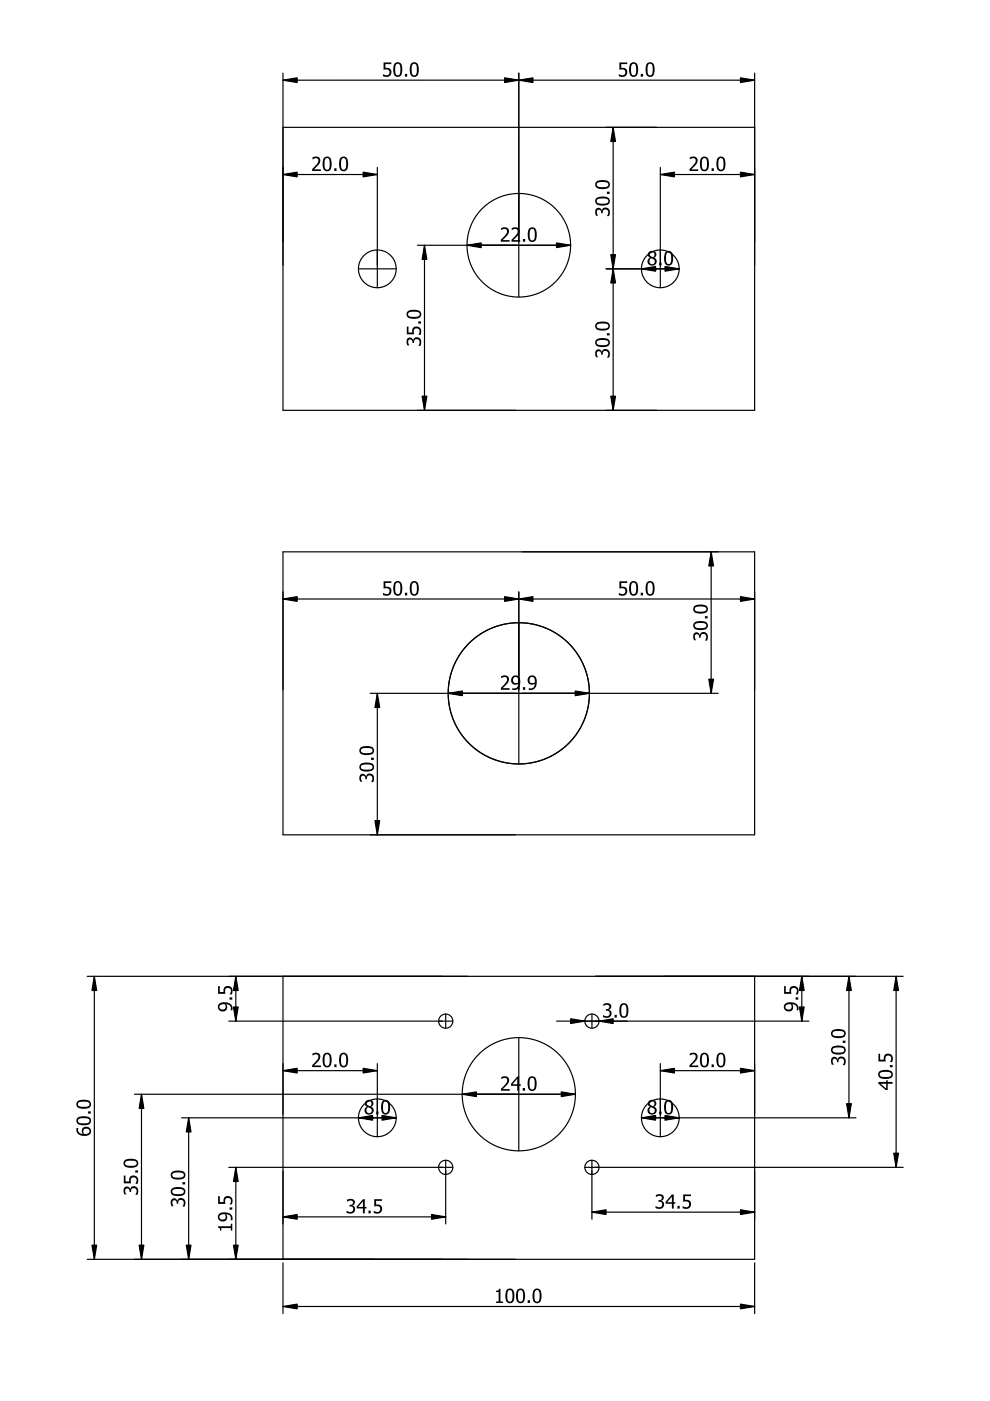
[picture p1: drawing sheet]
<svg xmlns="http://www.w3.org/2000/svg" width="210mm" height="297mm" viewBox="0 0 210 297" stroke-linecap="round" stroke-linejoin="round" font-family="sans-serif">
<g fill="none" stroke="#000" stroke-width=".25">
<path d="M60 15.5v71.5h100v-71.5M60 17h100M110 15.5v47.5M60 27h100M80 35.5v25.5M80 37h-20M130 27v60M140 37h20M140 35.5v25.5M76 57h8M90 52v35M121 52h-32.5"/>
<path d="M128.5 57h15.5M60 117h100v60h-100zM150.8 117v30M60 127h100M110 125.5v36.5M80 147v30M125 147h.1M152.3 147h-73.8M20 207v60M48.5 216.5h47.5M50 207v9.5M60 207v60"/>
<path d="M94.5 215v3M118 216.5h53.5M125.5 215v3M160 207v60h-141.5M170 207v9.5M180 207v30M190 207v40.5M191.5 207h-173M30 232v35M38.5 237h45.5M40 237v30M80 225.5v15.5"/>
<path d="M80 227h-20M110 220v24M122 232h-93.5M136 237h45.5M140 225.5v15.5M140 227h20M48.5 247.5h47.5M50 247.5v19.5M60 258h34.5M94.5 246v13.5M124 247.5h67.5M125.5 246v12.5"/>
<path d="M125.5 257h34.5M60 267.8v10.7M60 277h100M160 267.8v10.7"/>
<circle cx="80" cy="57" r="4"/>
<circle cx="110" cy="52" r="11"/>
<circle cx="140" cy="57" r="4"/>
<circle cx="110" cy="147" r="15"/>
<circle cx="94.5" cy="216.5" r="1.5"/>
<circle cx="125.5" cy="216.5" r="1.5"/>
<circle cx="80" cy="237" r="4"/>
<circle cx="110" cy="232" r="12"/>
<circle cx="140" cy="237" r="4"/>
<circle cx="94.5" cy="247.5" r="1.5"/>
<circle cx="125.5" cy="247.5" r="1.5"/>
</g>
<g fill="#000">
<path d="M60 17l3-.5v1zM107 16.5l3 .5-3 .5zM110 17l3-.5v1zM157 16.5l3 .5-3 .5zM60 37l3-.5v1zM77 36.5l3 .5-3 .5zM130 27l.5 3h-1zM140 37l3-.5v1zM157 36.5l3 .5-3 .5zM90 52l.5 3h-1zM99 52l3-.5v1zM118 51.5l3 .5-3 .5z"/>
<path d="M129.5 54h1l-.5 3zM130 57l.5 3h-1zM136 57l3-.5v1zM141 56.5l3 .5-3 .5zM89.5 84h1l-.5 3zM129.5 84h1l-.5 3zM150.8 117l.5 3h-1zM60 127l3-.5v1zM110 127l3-.5v1zM107 126.5l3 .5-3 .5zM157 126.5l3 .5-3 .5zM80 147l.5 3h-1z"/>
<path d="M95 147l3-.5v1zM122 146.5l3 .5-3 .5zM150.3 144h1l-.5 3zM79.5 174h1l-.5 3zM20 207l.5 3h-1zM49.5 213.5h1l-.5 3zM50 207l.5 3h-1zM121 216l3 .5-3 .5zM127 216.5l3-.5v1zM169.5 213.5h1l-.5 3zM170 207l.5 3h-1zM180 207l.5 3h-1z"/>
<path d="M190 207l.5 3h-1zM30 232l.5 3h-1zM40 237l.5 3h-1zM60 227l3-.5v1zM76 237l3-.5v1zM77 226.5l3 .5-3 .5zM81 236.5l3 .5-3 .5zM98 232l3-.5v1zM119 231.5l3 .5-3 .5zM136 237l3-.5v1zM140 227l3-.5v1zM141 236.5l3 .5-3 .5z"/>
<path d="M157 226.5l3 .5-3 .5zM179.5 234h1l-.5 3zM50 247.5l.5 3h-1zM60 258l3-.5v1zM91.5 257.5l3 .5-3 .5zM125.5 257l3-.5v1zM157 256.5l3 .5-3 .5zM189.5 244.5h1l-.5 3zM19.5 264h1l-.5 3zM29.5 264h1l-.5 3zM39.5 264h1l-.5 3zM49.5 264h1l-.5 3z"/>
<path d="M60 277l3-.5v1zM157 276.5l3 .5-3 .5z"/>
</g>
<g fill="#000" stroke="#000" stroke-width=".25">
<path d="M60 17l3-.5v1zM107 16.5l3 .5-3 .5zM110 17l3-.5v1zM157 16.5l3 .5-3 .5zM60 37l3-.5v1zM77 36.5l3 .5-3 .5zM130 27l.5 3h-1zM140 37l3-.5v1zM157 36.5l3 .5-3 .5zM90 52l.5 3h-1zM99 52l3-.5v1zM118 51.5l3 .5-3 .5z"/>
<path d="M129.5 54h1l-.5 3zM130 57l.5 3h-1zM136 57l3-.5v1zM141 56.5l3 .5-3 .5zM89.5 84h1l-.5 3zM129.5 84h1l-.5 3zM150.8 117l.5 3h-1zM60 127l3-.5v1zM110 127l3-.5v1zM107 126.5l3 .5-3 .5zM157 126.5l3 .5-3 .5zM80 147l.5 3h-1z"/>
<path d="M95 147l3-.5v1zM122 146.5l3 .5-3 .5zM150.3 144h1l-.5 3zM79.5 174h1l-.5 3zM20 207l.5 3h-1zM49.5 213.5h1l-.5 3zM50 207l.5 3h-1zM121 216l3 .5-3 .5zM127 216.5l3-.5v1zM169.5 213.5h1l-.5 3zM170 207l.5 3h-1zM180 207l.5 3h-1z"/>
<path d="M190 207l.5 3h-1zM30 232l.5 3h-1zM40 237l.5 3h-1zM60 227l3-.5v1zM76 237l3-.5v1zM77 226.5l3 .5-3 .5zM81 236.5l3 .5-3 .5zM98 232l3-.5v1zM119 231.5l3 .5-3 .5zM136 237l3-.5v1zM140 227l3-.5v1zM141 236.5l3 .5-3 .5z"/>
<path d="M157 226.5l3 .5-3 .5zM179.5 234h1l-.5 3zM50 247.5l.5 3h-1zM60 258l3-.5v1zM91.5 257.5l3 .5-3 .5zM125.5 257l3-.5v1zM157 256.5l3 .5-3 .5zM189.5 244.5h1l-.5 3zM19.5 264h1l-.5 3zM29.5 264h1l-.5 3zM39.5 264h1l-.5 3zM49.5 264h1l-.5 3z"/>
<path d="M60 277l3-.5v1zM157 276.5l3 .5-3 .5z"/>
</g>
<g fill="#000">
<path d="M81.3 13.2h1.7v.4h-1.3v.8a1.03 1.03 0 0 1 1.3 1.2 1.03 1.03 0 0 1-1.6 .6l-.2-.1v-.4a.74 .74 0 0 0 1 .2 .74 .74 0 0 0 .2-1l-.3-.2-.8 .1zM83.8 13.4a.97 .97 0 0 1 1.1 0 .97 .97 0 0 1 .4 1 1.42 1.42 0 0 1-1 1.9 1.43 1.43 0 0 1-.9-1.9l.1-.6zM84.1 13.6l-.3 .4v.8a.83 .83 0 0 0 .7 1.2 2.04 2.04 0 0 0 0-2.5zM85.9 15.7h.4v.5h-.4zM87.3 13.4a.97 .97 0 0 1 1.1 0 .97 .97 0 0 1 .4 1 1.42 1.42 0 0 1-1 1.9 1.43 1.43 0 0 1-.9-1.9l.1-.6zM87.6 13.6l-.3 .4v.7a.83 .83 0 0 0 .7 1.3 2.04 2.04 0 0 0 0-2.5z"/>
<path d="M131.3 13.2h1.7v.4h-1.3v.8a1.03 1.03 0 0 1 1.3 1.2 1.03 1.03 0 0 1-1.6 .6l-.2-.1v-.4a.74 .74 0 0 0 1 .2 .74 .74 0 0 0 .2-1l-.3-.2-.8 .1zM133.8 13.4a.97 .97 0 0 1 1.1 0 .97 .97 0 0 1 .4 1 1.42 1.42 0 0 1-1 1.9 1.43 1.43 0 0 1-.9-1.9l.1-.6zM134.1 13.6l-.3 .4v.8a.83 .83 0 0 0 .7 1.2 2.04 2.04 0 0 0 0-2.5zM135.9 15.7h.4v.5h-.4zM137.3 13.4a.97 .97 0 0 1 1.1 0 .97 .97 0 0 1 .4 1 1.42 1.42 0 0 1-1 1.9 1.43 1.43 0 0 1-.9-1.9l.1-.6zM137.6 13.6l-.3 .4v.8a.83 .83 0 0 0 .7 1.2 2.04 2.04 0 0 0 0-2.5z"/>
<path d="M66.2 33.4a.98 .98 0 0 1 1.3-.1 .98 .98 0 0 1 .3 1.2l-1.2 1.4h1.4v.4h-1.8v-.5l.6-.6a1.2 1.2 0 0 0 .6-1.5l-.5-.2-.7 .3zM68.8 33.4a.97 .97 0 0 1 1.1 0 .97 .97 0 0 1 .4 1 1.42 1.42 0 0 1-.9 1.9 1.43 1.43 0 0 1-1-1.9l.1-.6zM69.1 33.6l-.2 .4-.1 .8a.83 .83 0 0 0 .7 1.2 2.04 2.04 0 0 0 0-2.5zM70.9 35.7h.5v.6h-.5zM72.3 33.4a.97 .97 0 0 1 1.1 0 .97 .97 0 0 1 .4 1 1.42 1.42 0 0 1-.9 1.9 1.43 1.43 0 0 1-1-1.9l.1-.6zM72.6 33.6l-.2 .4-.1 .8a.83 .83 0 0 0 .7 1.2 2.04 2.04 0 0 0 0-2.5z"/>
<path d="M146.3 33.4a.98 .98 0 0 1 1.2-.1 .98 .98 0 0 1 .3 1.2l-1.2 1.4h1.4v.3h-1.8v-.4l.6-.6a1.2 1.2 0 0 0 .6-1.5l-.5-.2-.6 .3zM148.8 33.4a.97 .97 0 0 1 1.1 0 .97 .97 0 0 1 .4 1 1.42 1.42 0 0 1-.9 1.9 1.43 1.43 0 0 1-1-1.9l.1-.6zM149.1 33.6l-.2 .4-.1 .8a.83 .83 0 0 0 .7 1.2 2.04 2.04 0 0 0 0-2.5zM150.9 35.7h.5v.6h-.5zM152.3 33.4a.97 .97 0 0 1 1.1 0 .97 .97 0 0 1 .4 1 1.42 1.42 0 0 1-.9 1.9 1.43 1.43 0 0 1-1-1.9l.1-.6zM152.6 33.6l-.2 .4-.1 .8a.83 .83 0 0 0 .7 1.2 2.04 2.04 0 0 0 0-2.5z"/>
<path d="M106.2 48.4a.98 .98 0 0 1 1.3-.1 .98 .98 0 0 1 .3 1.2l-1.2 1.4h1.4v.3h-1.8v-.4l.6-.6a1.2 1.2 0 0 0 .6-1.5l-.5-.2-.7 .3zM108.5 48.4a.98 .98 0 0 1 1.3-.1 .98 .98 0 0 1 .3 1.2l-1.3 1.4h1.5v.3h-1.9v-.4l.7-.6a1.2 1.2 0 0 0 .5-1.5l-.5-.2-.6 .3zM110.9 50.7h.5v.5h-.5zM112.3 48.4a.97 .97 0 0 1 1.1 0 .97 .97 0 0 1 .4 1 1.42 1.42 0 0 1-.9 1.9 1.43 1.43 0 0 1-1-1.9l.1-.6zM112.6 48.6l-.2 .4-.1 .8a.83 .83 0 0 0 .7 1.2 2.04 2.04 0 0 0 0-2.5z"/>
<path d="M126.5 44.2a.73 .73 0 0 1 1.1 .4 .93 .93 0 0 1 1.3-.5 .93 .93 0 0 1 .4 1.4l-.2 .3h-.4a.76 .76 0 0 0 .3-.9 .76 .76 0 0 0-.8-.5 .61 .61 0 0 0-.4 .8h-.3a.53 .53 0 0 0-.3-.7 .53 .53 0 0 0-.7 .2 .53 .53 0 0 0 .1 .7l.2 .3h-.4a1.39 1.39 0 0 1 .1-1.5zM126.4 42.1a2.53 2.53 0 0 1 2.7 0 .97 .97 0 0 1 0 1.1 .97 .97 0 0 1-1 .4 1.42 1.42 0 0 1-1.9-1zM126.6 42.4a.67 .67 0 0 0 .2 .7 .67 .67 0 0 0 .8 .1h.2a.83 .83 0 0 0 1.2-.7 2.18 2.18 0 0 0-2.4-.1zM128.7 40.6h.5v.5h-.5zM126.4 38.6a2.53 2.53 0 0 1 2.7 0 .97 .97 0 0 1 0 1.1 .97 .97 0 0 1-1 .4 1.42 1.42 0 0 1-1.9-1zM126.6 38.9a.67 .67 0 0 0 .2 .7 .67 .67 0 0 0 .8 .1h.2a.83 .83 0 0 0 1.2-.7 2.18 2.18 0 0 0-2.4-.1z"/>
<path d="M137.9 53.6a.56 .56 0 0 0 0 .7 .56 .56 0 0 0 .7 .1 .54 .54 0 0 0 .1-.7 .54 .54 0 0 0-.8-.1zM137.9 54.9a.61 .61 0 0 0-.2 .8 .61 .61 0 0 0 .8 .2 .61 .61 0 0 0 .3-.7l-.8-.5zM137.6 53.4a.85 .85 0 0 1 1.3-.1 .85 .85 0 0 1-.1 1.3l-.1 .1a.9 .9 0 0 1 .2 1.3 .9 .9 0 0 1-1.4 0 .9 .9 0 0 1 .3-1.4l-.4-.4v-.4zM139.8 55.7h.5v.5h-.5zM141.2 53.4a.97 .97 0 0 1 1.1 0 .97 .97 0 0 1 .4 1 1.42 1.42 0 0 1-.9 1.9 1.43 1.43 0 0 1-1-1.9l.1-.6zM141.5 53.6l-.2 .4-.1 .8a.83 .83 0 0 0 .7 1.2 2.04 2.04 0 0 0 0-2.5z"/>
<path d="M86.5 71.7a.73 .73 0 0 1 1.1 .4 .93 .93 0 0 1 1.3-.5 .93 .93 0 0 1 .4 1.4l-.2 .3h-.4a.76 .76 0 0 0 .3-.9 .76 .76 0 0 0-.8-.5 .61 .61 0 0 0-.4 .8h-.3a.53 .53 0 0 0-.3-.7 .53 .53 0 0 0-.7 .2 .53 .53 0 0 0 .1 .7l.2 .3h-.4a1.39 1.39 0 0 1 .1-1.5zM86.3 69.2h.3v1.3h.8a1.03 1.03 0 0 1 1.2-1.3 1.03 1.03 0 0 1 .6 1.6l-.1 .2h-.4a.74 .74 0 0 0 .2-1 .74 .74 0 0 0-1-.2l-.2 .3 .1 .8h-1.5zM88.7 68.1h.6v.5h-.6zM86.4 66.1a2.53 2.53 0 0 1 2.7 0 .97 .97 0 0 1 0 1.1 .97 .97 0 0 1-1 .4 1.42 1.42 0 0 1-1.9-1zM86.6 66.4a.67 .67 0 0 0 .2 .7 .67 .67 0 0 0 .8 .1h.2a.83 .83 0 0 0 1.2-.7 2.18 2.18 0 0 0-2.4-.1z"/>
<path d="M126.5 74.2a.73 .73 0 0 1 1.1 .4 .93 .93 0 0 1 1.3-.5 .93 .93 0 0 1 .4 1.4l-.2 .3h-.4a.76 .76 0 0 0 .3-.9 .76 .76 0 0 0-.8-.5 .61 .61 0 0 0-.4 .8h-.3a.53 .53 0 0 0-.3-.7 .53 .53 0 0 0-.7 .2 .53 .53 0 0 0 .1 .7l.2 .3h-.4a1.39 1.39 0 0 1 .1-1.5zM126.4 72.1a2.53 2.53 0 0 1 2.7 0 .97 .97 0 0 1 0 1.1 .97 .97 0 0 1-1 .4 1.42 1.42 0 0 1-1.9-1zM126.6 72.4a.67 .67 0 0 0 .2 .7 .67 .67 0 0 0 .8 .1h.2a.83 .83 0 0 0 1.2-.7 2.18 2.18 0 0 0-2.4-.1zM128.7 70.6h.5v.5h-.5zM126.4 68.6a2.53 2.53 0 0 1 2.7 0 .97 .97 0 0 1 0 1.1 .97 .97 0 0 1-1 .4 1.42 1.42 0 0 1-1.9-1zM126.6 68.9a.67 .67 0 0 0 .2 .7 .67 .67 0 0 0 .8 .1h.2a.83 .83 0 0 0 1.2-.7 2.18 2.18 0 0 0-2.4-.1z"/>
<path d="M81.3 123.2h1.7v.4h-1.3v.8a1.03 1.03 0 0 1 1.3 1.2 1.03 1.03 0 0 1-1.6 .6l-.2-.1v-.4a.74 .74 0 0 0 1 .2 .74 .74 0 0 0 .2-1l-.3-.2-.8 .1zM83.8 123.4a.97 .97 0 0 1 1.1 0 .97 .97 0 0 1 .4 1 1.42 1.42 0 0 1-1 1.9 1.43 1.43 0 0 1-.9-1.9l.1-.6zM84.1 123.6l-.3 .4v.8a.83 .83 0 0 0 .7 1.2 2.04 2.04 0 0 0 0-2.5zM85.9 125.7h.4v.5h-.4zM87.3 123.4a.97 .97 0 0 1 1.1 0 .97 .97 0 0 1 .4 1 1.42 1.42 0 0 1-1 1.9 1.43 1.43 0 0 1-.9-1.9l.1-.6zM87.6 123.6l-.3 .4v.8a.83 .83 0 0 0 .7 1.2 2.04 2.04 0 0 0 0-2.5z"/>
<path d="M131.3 123.2h1.7v.4h-1.3v.8a1.03 1.03 0 0 1 1.3 1.2 1.03 1.03 0 0 1-1.6 .6l-.2-.1v-.4a.74 .74 0 0 0 1 .2 .74 .74 0 0 0 .2-1l-.3-.2-.8 .1zM133.8 123.4a.97 .97 0 0 1 1.1 0 .97 .97 0 0 1 .4 1 1.42 1.42 0 0 1-1 1.9 1.43 1.43 0 0 1-.9-1.9l.1-.6zM134.1 123.6l-.3 .4v.8a.83 .83 0 0 0 .7 1.2 2.04 2.04 0 0 0 0-2.5zM135.9 125.7h.4v.5h-.4zM137.3 123.4a.97 .97 0 0 1 1.1 0 .97 .97 0 0 1 .4 1 1.42 1.42 0 0 1-1 1.9 1.43 1.43 0 0 1-.9-1.9l.1-.6zM137.6 123.6l-.3 .4v.8a.83 .83 0 0 0 .7 1.2 2.04 2.04 0 0 0 0-2.5z"/>
<path d="M147.2 134.2a.73 .73 0 0 1 1.2 .4 .93 .93 0 0 1 1.3-.5 .93 .93 0 0 1 .3 1.3l-.1 .4h-.4a.76 .76 0 0 0 .3-.9 .76 .76 0 0 0-.8-.5 .61 .61 0 0 0-.4 .8h-.4a.53 .53 0 0 0-.2-.7 .53 .53 0 0 0-.7 .2 .53 .53 0 0 0 .1 .7l.2 .3h-.4a1.39 1.39 0 0 1 0-1.5zM147.1 132.1a2.53 2.53 0 0 1 2.8 0 .97 .97 0 0 1 0 1.1 .97 .97 0 0 1-1 .4 1.42 1.42 0 0 1-1.9-1zM147.4 132.4a.67 .67 0 0 0 .2 .7 .67 .67 0 0 0 .7 .1h.2a.83 .83 0 0 0 1.2-.7 2.18 2.18 0 0 0-2.3-.1zM149.5 130.6h.5v.5h-.5zM147.1 128.6a2.53 2.53 0 0 1 2.8 0 .97 .97 0 0 1 0 1.1 .97 .97 0 0 1-1 .4 1.42 1.42 0 0 1-1.9-1zM147.4 128.9a.67 .67 0 0 0 .2 .7 .67 .67 0 0 0 .7 .1h.2a.83 .83 0 0 0 1.2-.7 2.18 2.18 0 0 0-2.3-.1z"/>
<path d="M106.3 143.4a.98 .98 0 0 1 1.2-.1 .98 .98 0 0 1 .3 1.2l-1.2 1.4h1.4v.4h-1.8v-.5l.6-.6a1.2 1.2 0 0 0 .6-1.5l-.5-.2-.6 .3zM108.9 143.7a.65 .65 0 0 0 0 1 .65 .65 0 0 0 1-.2 .64 .64 0 0 0-.2-.8 .64 .64 0 0 0-.8 0zM108.6 143.5a1.03 1.03 0 0 1 1.3-.1 1.03 1.03 0 0 1 .4 1.2 1.39 1.39 0 0 1-1.7 1.7v-.4a.88 .88 0 0 0 1.3-.9 .97 .97 0 0 1-1.4-.2 .97 .97 0 0 1 .1-1.3zM110.9 145.7h.5v.6h-.5zM112.4 143.7a.65 .65 0 0 0 0 1 .65 .65 0 0 0 1-.2 .64 .64 0 0 0-.2-.8 .64 .64 0 0 0-.8 0zM112.1 143.5a1.03 1.03 0 0 1 1.3-.1 1.03 1.03 0 0 1 .4 1.2 1.39 1.39 0 0 1-1.7 1.7v-.4a.88 .88 0 0 0 1.3-.9 .97 .97 0 0 1-1.4-.2 .97 .97 0 0 1 .1-1.3z"/>
<path d="M76.5 164.2a.73 .73 0 0 1 1.1 .4 .93 .93 0 0 1 1.3-.5 .93 .93 0 0 1 .4 1.3l-.2 .4h-.4a.76 .76 0 0 0 .3-.9 .76 .76 0 0 0-.8-.5 .61 .61 0 0 0-.4 .8h-.3a.53 .53 0 0 0-.3-.7 .53 .53 0 0 0-.7 .2 .53 .53 0 0 0 .1 .7l.2 .3h-.4a1.39 1.39 0 0 1 .1-1.5zM76.4 162.1a2.53 2.53 0 0 1 2.7 0 .97 .97 0 0 1 0 1.1 .97 .97 0 0 1-1 .4 1.42 1.42 0 0 1-1.9-1zM76.6 162.4a.67 .67 0 0 0 .2 .7 .67 .67 0 0 0 .8 .1h.2a.83 .83 0 0 0 1.2-.7 2.18 2.18 0 0 0-2.4-.1zM78.7 160.6h.6v.5h-.6zM76.4 158.6a2.53 2.53 0 0 1 2.7 0 .97 .97 0 0 1 0 1.1 .97 .97 0 0 1-1 .4 1.42 1.42 0 0 1-1.9-1zM76.6 158.9a.67 .67 0 0 0 .2 .7 .67 .67 0 0 0 .8 .1h.2a.83 .83 0 0 0 1.2-.7 2.18 2.18 0 0 0-2.4-.1z"/>
<path d="M46.7 213.1a.62 .62 0 0 0 .4 1 .62 .62 0 0 0 .7-.8 .5 .5 0 0 0-.3-.4 .5 .5 0 0 0-.5 .1zM46.5 212.8a1.71 1.71 0 0 1 1.8-.3 1.71 1.71 0 0 1 1 1.5v.2h-.4a.88 .88 0 0 0-.9-1.3 .97 .97 0 0 1-.2 1.3 .97 .97 0 0 1-1.3 0 .97 .97 0 0 1 0-1.4zM48.7 211.5h.5v.4h-.5zM46.2 209.1h.4v1.2h.8a1.03 1.03 0 0 1 1.2-1.3 1.03 1.03 0 0 1 .6 1.7l-.1 .1h-.4a.74 .74 0 0 0 .2-1 .74 .74 0 0 0-1-.2l-.2 .4 .1 .7h-1.6z"/>
<path d="M127.9 212.9a.99 .99 0 0 1 1.1-.2 .99 .99 0 0 1 .6 .9l-.5 .5a.94 .94 0 0 1 .5 1.3 .94 .94 0 0 1-1.4 .4l-.4-.2 .1-.4a.76 .76 0 0 0 .9 .3 .76 .76 0 0 0 .5-.8 .61 .61 0 0 0-.8-.4v-.3a.53 .53 0 0 0 .6-.3 .53 .53 0 0 0-.1-.7 .53 .53 0 0 0-.7 .1l-.4 .2zM130.3 215.2h.5v.5h-.5zM131.7 212.9a.97 .97 0 0 1 1.1 0 .97 .97 0 0 1 .4 1 1.42 1.42 0 0 1-.9 1.9 1.43 1.43 0 0 1-1-1.9l.1-.6zM132 213.1l-.2 .4-.1 .8a.83 .83 0 0 0 .7 1.2 2.04 2.04 0 0 0 0-2.5z"/>
<path d="M166.7 213.1a.62 .62 0 0 0 .4 1 .62 .62 0 0 0 .7-.8 .5 .5 0 0 0-.3-.4 .5 .5 0 0 0-.5 .1zM166.5 212.8a1.71 1.71 0 0 1 1.8-.3 1.71 1.71 0 0 1 1 1.5v.2h-.4a.88 .88 0 0 0-.9-1.3 .97 .97 0 0 1-.2 1.3 .97 .97 0 0 1-1.3 0 .97 .97 0 0 1 0-1.4zM168.7 211.5h.5v.4h-.5zM166.2 209.1h.4v1.2h.8a1.03 1.03 0 0 1 1.2-1.3 1.03 1.03 0 0 1 .6 1.7l-.1 .1h-.4a.74 .74 0 0 0 .2-1 .74 .74 0 0 0-1-.2l-.2 .4 .1 .7h-1.6z"/>
<path d="M16.2 239.1l.4 .1a.89 .89 0 0 0 .9 1.2 .97 .97 0 0 1 .5-1.4 .97 .97 0 0 1 1.3 .8 .97 .97 0 0 1-1.1 1 1.46 1.46 0 0 1-2-1.7zM17.8 239.5l-.1 .4a.57 .57 0 0 0 .3 .6 .57 .57 0 0 0 .7-.2 .6 .6 0 0 0 .2-.9 .6 .6 0 0 0-.9-.1zM16.4 237.1a2.53 2.53 0 0 1 2.7 0 .97 .97 0 0 1 0 1.1 .97 .97 0 0 1-1 .4 1.42 1.42 0 0 1-1.9-1zM16.6 237.3a.67 .67 0 0 0 .2 .8 .67 .67 0 0 0 .8 .1h.2a.83 .83 0 0 0 1.2-.7 2.18 2.18 0 0 0-2.4-.2zM18.7 235.6h.5v.5h-.5zM16.4 233.6a2.53 2.53 0 0 1 2.7 0 .97 .97 0 0 1 0 1.1 .97 .97 0 0 1-1 .4 1.42 1.42 0 0 1-1.9-1zM16.6 233.8a.67 .67 0 0 0 .2 .8 .67 .67 0 0 0 .8 .1h.2a.83 .83 0 0 0 1.2-.7 2.18 2.18 0 0 0-2.4-.2z"/>
<path d="M66.3 223.4a.98 .98 0 0 1 1.2-.1 .98 .98 0 0 1 .3 1.2l-1.2 1.4h1.4v.3h-1.8v-.4l.6-.6a1.2 1.2 0 0 0 .6-1.5l-.5-.2-.6 .3zM68.8 223.4a.97 .97 0 0 1 1.1 0 .97 .97 0 0 1 .4 1 1.42 1.42 0 0 1-.9 1.9 1.43 1.43 0 0 1-1-1.9l.1-.6zM69.1 223.6l-.2 .4-.1 .8a.83 .83 0 0 0 .7 1.2 2.04 2.04 0 0 0 0-2.5zM70.9 225.7h.5v.5h-.5zM72.3 223.4a.97 .97 0 0 1 1.1 0 .97 .97 0 0 1 .4 1 1.42 1.42 0 0 1-.9 1.9 1.43 1.43 0 0 1-1-1.9l.1-.6zM72.6 223.6l-.2 .4-.1 .8a.83 .83 0 0 0 .7 1.2 2.04 2.04 0 0 0 0-2.5z"/>
<path d="M77.9 233.6a.56 .56 0 0 0 0 .7 .56 .56 0 0 0 .7 .1 .54 .54 0 0 0 .1-.7 .54 .54 0 0 0-.8-.1zM77.9 234.9a.61 .61 0 0 0-.2 .8 .61 .61 0 0 0 .8 .2 .61 .61 0 0 0 .3-.7l-.8-.5zM77.6 233.4a.85 .85 0 0 1 1.3-.1 .85 .85 0 0 1-.1 1.3l-.1 .1a.9 .9 0 0 1 .2 1.3 .9 .9 0 0 1-1.4 0 .9 .9 0 0 1 .3-1.4l-.4-.4v-.4zM79.8 235.7h.5v.5h-.5zM81.2 233.4a.97 .97 0 0 1 1.1 0 .97 .97 0 0 1 .4 1 1.42 1.42 0 0 1-.9 1.9 1.43 1.43 0 0 1-1-1.9l.1-.6zM81.5 233.6l-.2 .4-.1 .8a.83 .83 0 0 0 .7 1.2 2.04 2.04 0 0 0 0-2.5z"/>
<path d="M106.3 228.4a.98 .98 0 0 1 1.2-.1 .98 .98 0 0 1 .4 1.2l-1.3 1.4h1.5v.4h-1.9v-.5l.6-.6a1.2 1.2 0 0 0 .6-1.5l-.5-.2-.6 .3zM109.7 228.3h.4v1.6h.3v.3h-.3v1.1h-.4v-1.1h-1.4v-.4zM109.7 228.7l-1 1.2h1zM110.8 230.7h.5v.6h-.5zM112.3 228.4a.97 .97 0 0 1 1.1 0 .97 .97 0 0 1 .4 1 1.42 1.42 0 0 1-1 1.9 1.43 1.43 0 0 1-.9-1.9l.1-.6zM112.5 228.6l-.2 .4v.8a.83 .83 0 0 0 .7 1.2 2.04 2.04 0 0 0 0-2.5z"/>
<path d="M137.9 233.6a.56 .56 0 0 0 0 .7 .56 .56 0 0 0 .7 .1 .54 .54 0 0 0 .1-.7 .54 .54 0 0 0-.8-.1zM137.9 234.9a.61 .61 0 0 0-.2 .8 .61 .61 0 0 0 .8 .2 .61 .61 0 0 0 .3-.7l-.8-.5zM137.6 233.4a.85 .85 0 0 1 1.3-.1 .85 .85 0 0 1-.1 1.3l-.1 .1a.9 .9 0 0 1 .2 1.3 .9 .9 0 0 1-1.4 0 .9 .9 0 0 1 .3-1.4l-.4-.4v-.4zM139.8 235.7h.5v.5h-.5zM141.2 233.4a.97 .97 0 0 1 1.1 0 .97 .97 0 0 1 .4 1 1.42 1.42 0 0 1-.9 1.9 1.43 1.43 0 0 1-1-1.9l.1-.6zM141.5 233.6l-.2 .4-.1 .8a.83 .83 0 0 0 .7 1.2 2.04 2.04 0 0 0 0-2.5z"/>
<path d="M146.3 223.4a.98 .98 0 0 1 1.2-.1 .98 .98 0 0 1 .3 1.2l-1.2 1.4h1.4v.3h-1.8v-.4l.6-.6a1.2 1.2 0 0 0 .6-1.5l-.5-.2-.6 .3zM148.8 223.4a.97 .97 0 0 1 1.1 0 .97 .97 0 0 1 .4 1 1.42 1.42 0 0 1-.9 1.9 1.43 1.43 0 0 1-1-1.9l.1-.6zM149.1 223.6l-.2 .4-.1 .8a.83 .83 0 0 0 .7 1.2 2.04 2.04 0 0 0 0-2.5zM150.9 225.7h.5v.5h-.5zM152.3 223.4a.97 .97 0 0 1 1.1 0 .97 .97 0 0 1 .4 1 1.42 1.42 0 0 1-.9 1.9 1.43 1.43 0 0 1-1-1.9l.1-.6zM152.6 223.6l-.2 .4-.1 .8a.83 .83 0 0 0 .7 1.2 2.04 2.04 0 0 0 0-2.5z"/>
<path d="M176.5 224.2a.73 .73 0 0 1 1.1 .4 .93 .93 0 0 1 1.3-.5 .93 .93 0 0 1 .4 1.4l-.2 .3h-.4a.76 .76 0 0 0 .3-.9 .76 .76 0 0 0-.8-.5 .61 .61 0 0 0-.4 .8h-.3a.53 .53 0 0 0-.3-.7 .53 .53 0 0 0-.7 .2 .53 .53 0 0 0 .1 .7l.2 .3h-.4a1.39 1.39 0 0 1 .1-1.5zM176.4 222.1a2.53 2.53 0 0 1 2.7 0 .97 .97 0 0 1 0 1.1 .97 .97 0 0 1-1 .4 1.42 1.42 0 0 1-1.9-1zM176.6 222.4a.67 .67 0 0 0 .2 .7 .67 .67 0 0 0 .8 .1h.2a.83 .83 0 0 0 1.2-.7 2.18 2.18 0 0 0-2.4-.1zM178.7 220.6h.5v.5h-.5zM176.4 218.6a2.53 2.53 0 0 1 2.7 0 .97 .97 0 0 1 0 1.1 .97 .97 0 0 1-1 .4 1.42 1.42 0 0 1-1.9-1zM176.6 218.9a.67 .67 0 0 0 .2 .7 .67 .67 0 0 0 .8 .1h.2a.83 .83 0 0 0 1.2-.7 2.18 2.18 0 0 0-2.4-.1z"/>
<path d="M186.2 229.4h1.7v-.4h.3v.4h1v.4h-1v1.3h-.4l-1.6-1.3zM186.7 229.8l1.2 1v-1zM186.4 227.3a2.53 2.53 0 0 1 2.7 0 .97 .97 0 0 1 0 1.1 .97 .97 0 0 1-1 .3 1.42 1.42 0 0 1-1.9-.9zM186.6 227.5a.67 .67 0 0 0 .2 .8 .67 .67 0 0 0 .8 0l.2 .1a.83 .83 0 0 0 1.2-.8 2.18 2.18 0 0 0-2.4-.1zM188.7 225.8h.5v.5h-.5zM186.2 223.4h.4v1.3h.8a1.03 1.03 0 0 1 1.2-1.3 1.03 1.03 0 0 1 .6 1.6l-.1 .2h-.4a.74 .74 0 0 0 .2-1 .74 .74 0 0 0-1-.2l-.2 .3 .1 .8h-1.6z"/>
<path d="M26.5 251.7a.73 .73 0 0 1 1.1 .4 .93 .93 0 0 1 1.3-.5 .93 .93 0 0 1 .4 1.4l-.2 .3h-.4a.76 .76 0 0 0 .3-.9 .76 .76 0 0 0-.8-.5 .61 .61 0 0 0-.4 .8h-.3a.53 .53 0 0 0-.3-.7 .53 .53 0 0 0-.7 .2 .53 .53 0 0 0 .1 .7l.2 .3h-.4a1.39 1.39 0 0 1 .1-1.5zM26.2 249.2h.4v1.3h.8a1.03 1.03 0 0 1 1.2-1.3 1.03 1.03 0 0 1 .6 1.6l-.1 .2h-.4a.74 .74 0 0 0 .2-1 .74 .74 0 0 0-1-.2l-.2 .3 .1 .8h-1.6zM28.7 248.1h.5v.5h-.5zM26.4 246.1a2.53 2.53 0 0 1 2.7 0 .97 .97 0 0 1 0 1.1 .97 .97 0 0 1-1 .4 1.42 1.42 0 0 1-1.9-1zM26.6 246.4a.67 .67 0 0 0 .2 .7 .67 .67 0 0 0 .8 .1h.2a.83 .83 0 0 0 1.2-.7 2.18 2.18 0 0 0-2.4-.1z"/>
<path d="M36.5 254.2a.73 .73 0 0 1 1.1 .4 .93 .93 0 0 1 1.3-.5 .93 .93 0 0 1 .4 1.4l-.2 .3h-.4a.76 .76 0 0 0 .3-.9 .76 .76 0 0 0-.8-.5 .61 .61 0 0 0-.4 .8h-.3a.53 .53 0 0 0-.3-.7 .53 .53 0 0 0-.7 .2 .53 .53 0 0 0 .1 .7l.2 .3h-.4a1.39 1.39 0 0 1 .1-1.5zM36.4 252.1a2.53 2.53 0 0 1 2.7 0 .97 .97 0 0 1 0 1.1 .97 .97 0 0 1-1 .4 1.42 1.42 0 0 1-1.9-1zM36.6 252.4a.67 .67 0 0 0 .2 .7 .67 .67 0 0 0 .8 .1h.2a.83 .83 0 0 0 1.2-.7 2.18 2.18 0 0 0-2.4-.1zM38.7 250.6h.5v.5h-.5zM36.4 248.6a2.53 2.53 0 0 1 2.7 0 .97 .97 0 0 1 0 1.1 .97 .97 0 0 1-1 .4 1.42 1.42 0 0 1-1.9-1zM36.6 248.9a.67 .67 0 0 0 .2 .7 .67 .67 0 0 0 .8 .1h.2a.83 .83 0 0 0 1.2-.7 2.18 2.18 0 0 0-2.4-.1z"/>
<path d="M46.2 260h2.7v-.5h.3v1.4h-.3v-.5h-2v.5h-.2l-.1-.4-.4-.2zM46.7 257.7a.62 .62 0 0 0 .4 .9 .62 .62 0 0 0 .7-.7 .5 .5 0 0 0-.3-.5 .5 .5 0 0 0-.5 .1zM46.5 257.4a1.71 1.71 0 0 1 1.8-.3 1.71 1.71 0 0 1 1 1.5v.1h-.4a.88 .88 0 0 0-.9-1.3 .97 .97 0 0 1-.2 1.4 .97 .97 0 0 1-1.3-.1 .97 .97 0 0 1 0-1.3zM48.7 256h.5v.5h-.5zM46.2 253.6h.4v1.3h.8a1.03 1.03 0 0 1 1.2-1.3 1.03 1.03 0 0 1 .6 1.6l-.1 .2h-.4a.74 .74 0 0 0 .2-1.1 .74 .74 0 0 0-1-.1l-.2 .3 .1 .7h-1.6z"/>
<path d="M73.6 254.4a.99 .99 0 0 1 1-.2 .99 .99 0 0 1 .6 .9l-.5 .5a.94 .94 0 0 1 .5 1.3 .94 .94 0 0 1-1.3 .4l-.4-.2v-.4a.76 .76 0 0 0 .9 .3 .76 .76 0 0 0 .5-.8 .61 .61 0 0 0-.8-.4v-.3a.53 .53 0 0 0 .7-.3 .53 .53 0 0 0-.2-.7 .53 .53 0 0 0-.7 .1l-.3 .2zM77 254.2h.3v1.7h.4v.3h-.4v1h-.3v-1h-1.4v-.4zM77 254.7l-1.1 1.2h1.1zM78.1 256.7h.5v.5h-.5zM79.4 254.2h1.6v.4h-1.3v.8a1.03 1.03 0 0 1 1.3 1.2 1.03 1.03 0 0 1-1.6 .6l-.2-.1v-.4a.74 .74 0 0 0 1.1 .2 .74 .74 0 0 0 .1-1l-.3-.2-.7 .1z"/>
<path d="M139.1 253.4a.99 .99 0 0 1 1-.2 .99 .99 0 0 1 .6 .9l-.5 .5a.94 .94 0 0 1 .5 1.3 .94 .94 0 0 1-1.3 .4l-.4-.2v-.4a.76 .76 0 0 0 .9 .3 .76 .76 0 0 0 .5-.8 .61 .61 0 0 0-.8-.4v-.3a.53 .53 0 0 0 .7-.3 .53 .53 0 0 0-.2-.7 .53 .53 0 0 0-.7 .1l-.3 .2zM142.5 253.3h.3v1.6h.4v.3h-.4v1h-.3v-1h-1.4v-.4zM142.5 253.7l-1.1 1.2h1.1zM143.6 255.7h.5v.5h-.5zM144.9 253.3h1.6v.3h-1.3v.8a1.03 1.03 0 0 1 1.3 1.2 1.03 1.03 0 0 1-1.6 .6l-.2-.1v-.4a.74 .74 0 0 0 1.1 .2 .74 .74 0 0 0 .1-1l-.3-.2-.7 .1z"/>
<path d="M105.2 273.7l.4-.1 .2-.4h.3v2.7h.5v.3h-1.4v-.3h.5v-2h-.5zM107.6 273.4a.97 .97 0 0 1 1.1 0 .97 .97 0 0 1 .4 1 1.42 1.42 0 0 1-1 1.9 1.43 1.43 0 0 1-.9-1.9l.1-.6zM107.8 273.6l-.2 .4v.8a.83 .83 0 0 0 .7 1.2 2.04 2.04 0 0 0 0-2.5zM109.8 273.4a.97 .97 0 0 1 1.1 0 .97 .97 0 0 1 .4 1 1.42 1.42 0 0 1-.9 1.9 1.43 1.43 0 0 1-1-1.9l.1-.6zM110.1 273.6l-.2 .4-.1 .8a.83 .83 0 0 0 .7 1.2 2.04 2.04 0 0 0 0-2.5zM111.9 275.7h.5v.5h-.5zM113.3 273.4a.97 .97 0 0 1 1.1 0 .97 .97 0 0 1 .4 1 1.42 1.42 0 0 1-.9 1.9 1.43 1.43 0 0 1-1-1.9l.1-.6zM113.6 273.6l-.2 .4-.1 .8a.83 .83 0 0 0 .7 1.2 2.04 2.04 0 0 0 0-2.5z"/>
</g>
</svg>
